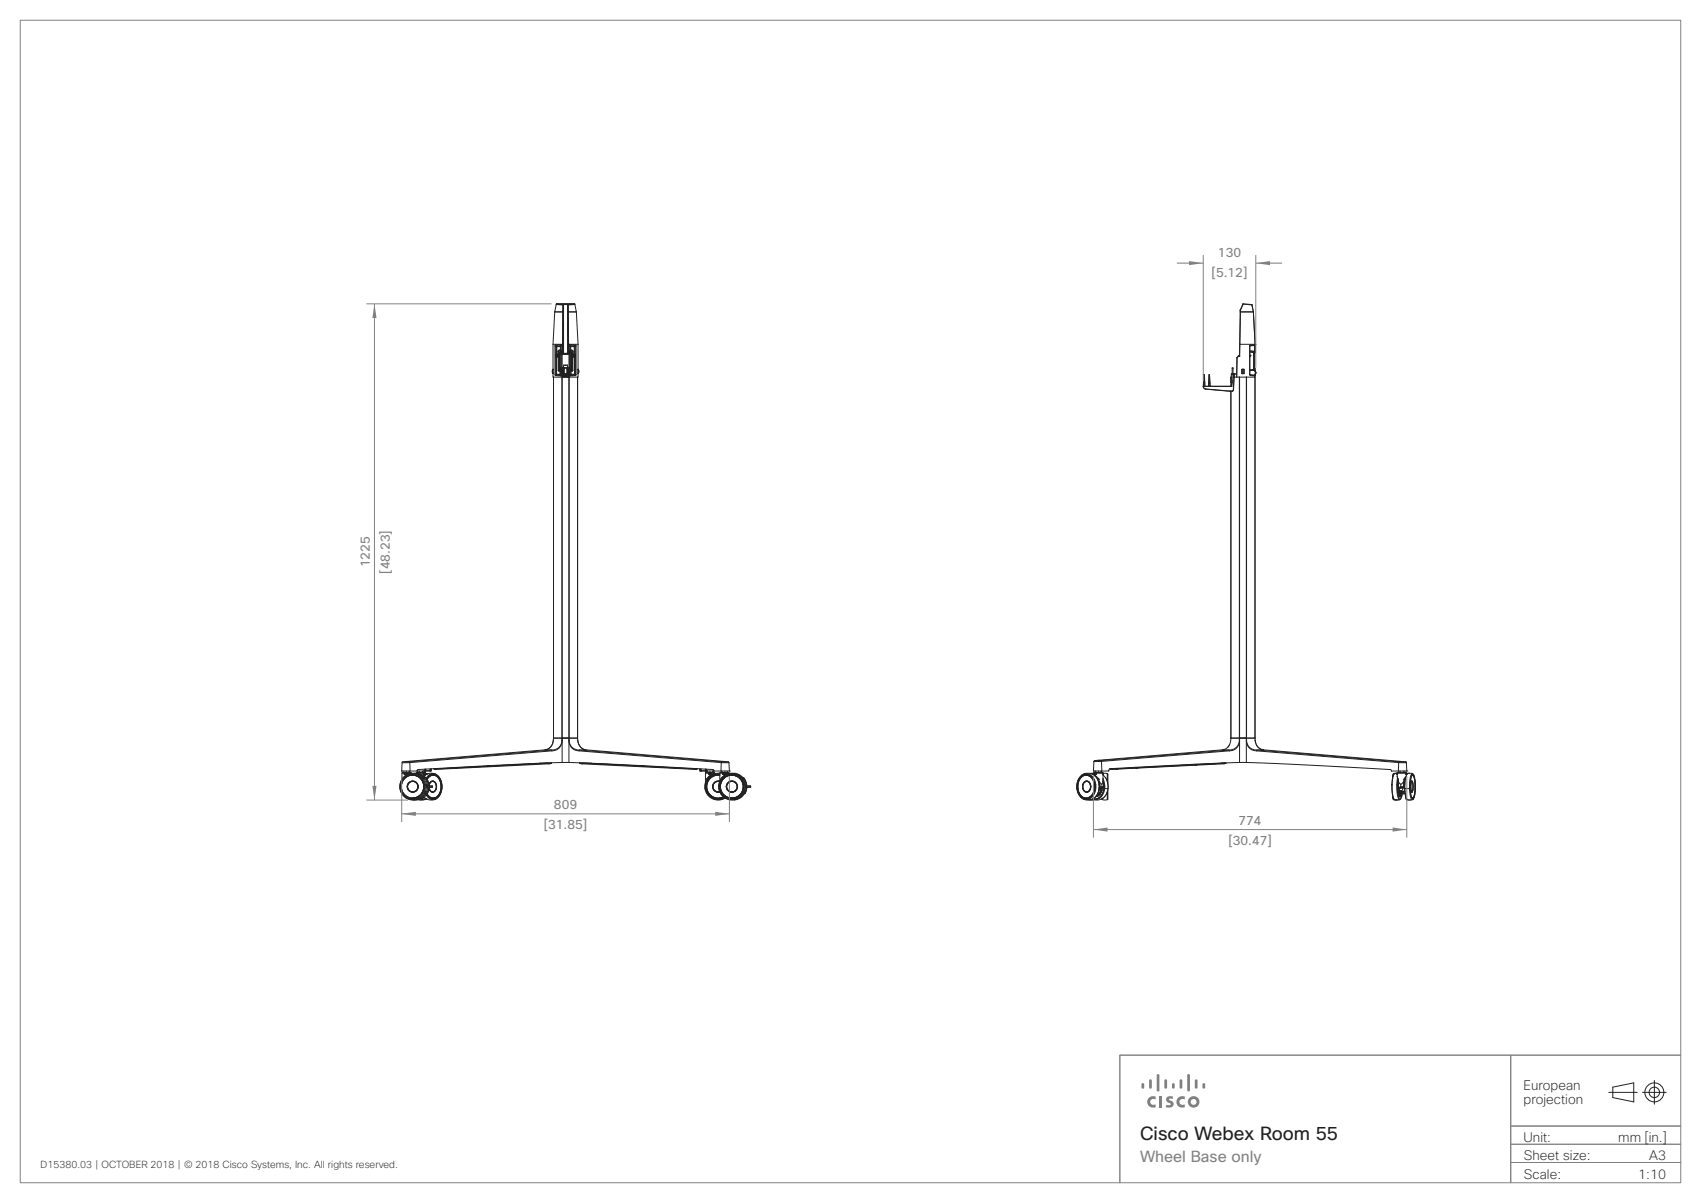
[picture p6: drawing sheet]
<svg xmlns="http://www.w3.org/2000/svg" width="420mm" height="297mm" viewBox="0 0 420 297" stroke-linecap="round" stroke-linejoin="round" font-family="sans-serif">
<defs><g id="words">
<text font-size="4.6" fill="#231f20" x="281.5" y="281.4">Cisco Webex Room 55</text>
<text font-size="3.9" fill="#808285" x="281.5" y="286.8">Wheel Base only</text>
<g font-size="3.3" fill="#231f20">
<text x="376.2" y="269.1">European</text>
<text x="376.2" y="272.5">projection</text>
<text x="376.2" y="281.8">Unit:</text>
<text x="399.6" y="281.8">mm [in.]</text>
<text x="376.3" y="286.3">Sheet size:</text>
<text x="407.2" y="286.3">A3</text>
<text x="376.3" y="291">Scale:</text>
<text x="404.5" y="291">1:10</text>
</g>
<g font-size="3.2" fill="#808080">
<text x="300.7" y="63.5">130</text>
<text x="299.2" y="68.4">[5.12]</text>
<text x="91.3" y="140.1" transform="rotate(-90 91.3 140.1)">1225</text>
<text x="96.2" y="141.6" transform="rotate(-90 96.2 141.6)">[48.23]</text>
<text x="136.8" y="199.8">809</text>
<text x="305.8" y="203.7">774</text>
<text x="134.3" y="204.7">[31.85]</text>
<text x="303.3" y="208.6">[30.47]</text>
</g>
<text font-size="2.5" fill="#231f20" x="10" y="288.3">D15380.03 | OCTOBER 2018 | © 2018 Cisco Systems, Inc. All rights reserved.</text>
</g></defs>
<path d="M373 278h42M373 260.6v31.4M415 260.5h-138.5v31.5M373 287h42M373 282.5h42" fill="none" stroke="#848484" stroke-width=".25"/>
<path d="M373 278h42M373 260.6v31.4M415 260.5h-138.5v31.5M373 287h42M373 282.5h42" fill="none" stroke="#808285" stroke-width=".25"/>
<g fill="none" stroke="#231f20" stroke-width=".25">
<path d="M397.2 269.7h7M398.2 268.4l5.2-1.1v4.7l-5.2-1zM405.5 269.7h5.9M408.5 266.8v5.8"/>
<circle cx="408.5" cy="269.7" r="1.29"/>
<circle cx="408.5" cy="269.7" r="2.35"/>
</g>
<g fill="#808285">
<path d="M286.3 270.7h.7v2.7h-.7z"/>
<path d="M290.7 271.2a1.67 1.67 0 0 1 1.8-.5v.8a.8 .8 0 0 0-1.1 0 .8 .8 0 0 0 0 1.1 .8 .8 0 0 0 1.1 0v.8a1.47 1.47 0 0 1-1.7-.4 1.47 1.47 0 0 1-.1-1.8z"/>
<path d="M283.5 271.2a1.66 1.66 0 0 1 1.8-.5v.8a.8 .8 0 0 0-1.1 0 .8 .8 0 0 0 0 1.1 .8 .8 0 0 0 1.1 0v.8a1.47 1.47 0 0 1-1.7-.4 1.47 1.47 0 0 1-.1-1.8z"/>
<path d="M288.2 270.9l.7-.3 .7 .1v.6l-.8-.1-.1 .4a.94 .94 0 0 1 1 .8 .94 .94 0 0 1-.7 1h-1.1v-.6h1l.2-.2-.2-.2a.97 .97 0 0 1-.7-1.5z"/>
<path d="M281.9 267.6l.3-.2 .3 .2v.8l-.1 .3-.5-.1z"/>
<path d="M283.9 266.5h.3l.2 .3v1.6l-.3 .4-.4-.4v-1.6z"/>
<path d="M285.7 265.3l.4-.1 .2 .3v3.6l-.4 .4-.3-.4z"/>
<path d="M287.5 266.6l.3-.2 .4 .4v1.6l-.4 .4-.3-.4z"/>
<path d="M289.4 267.6l.3-.2 .3 .2 .1 .8-.2 .3-.5-.1z"/>
<path d="M291.4 266.5h.4l.1 .3v1.6l-.3 .4-.3-.4v-1.6z"/>
<path d="M293.3 265.2h.4l.1 .3v3.6l-.3 .4-.4-.4v-3.6z"/>
<path d="M295.2 266.5h.3l.2 .3v1.6l-.3 .4-.4-.4v-1.6z"/>
<path d="M297.1 267.4h.3l.2 .3-.1 .9-.3 .2-.3-.4z"/>
<path d="M294 272a.72 .72 0 0 0 1.4 0 .72 .72 0 0 0-1.4 0zM293.3 272a1.45 1.45 0 0 1 2.9 0 1.45 1.45 0 0 1-2.9 0z"/>
</g>
<g fill="none" stroke="#808285" stroke-width=".25">
<path d="M5 5h410v287h-410zM90.5 75h45.7M92.5 75v122.5M290.6 65h6.5M297.1 63v31.1M310.1 63v27.8M310.1 65h6.5M90.5 197.5h10.2M99.2 191.6v11.3M180.1 191.6v11.3M270 191.6v15.2M347.4 191.6v15.2"/>
<path d="M99.2 200.9h80.9M270 204.8h77.4"/>
</g>
<g fill="none" stroke="#231f20" stroke-width=".25">
<path d="M137 77l-.5 8M137 77h1.9M137 77h.1M137.4 75.1l-.4 1.9M137.4 75.1l1.6 .2M137.5 75l-.1 .1M137.5 75l1.5 .2M137.5 75h.1M137.5 75h4.3M138.9 77h.2M138.9 77v8M138.9 77h.1"/>
<path d="M139 75.3l-.1 1.7M139 75.3h.1M139 75.2v.1M139 75.2l.1 .1M139 75.1h1.2M139 75.1v.1M139 75.1l.1 .1M139.1 77l-.1 8M139.1 75.3v1.7M139.1 75.2h1M139.1 75.2v12M139.1 75.2v.1"/>
<path d="M140.1 75.2l.1 .1M140.1 75.2v12M140.2 75.3v1.7M140.2 77l.1 8M140.2 75.1l-.1 .1M140.2 75.1l.1 .1M140.3 75.2l-.1 .1M140.3 75.2v.1M140.3 75.3l.1 1.7M140.3 75.3h-.1M140.4 77h-.2M140.4 77h1.9"/>
<path d="M140.4 77h.1M140.4 77v8M141.8 75l-1.5 .2M141.8 75h.1M141.8 75l.1 .1M141.9 75.1l.4 1.9M141.9 75.1l-1.6 .2M142.3 77h.1M142.3 77l.4 8M306.2 76.6l-.2 11.2M306.2 76.6h.1M306.2 76.5h.1"/>
<path d="M306.2 76.5v.1M306.3 77h3.2M306.3 77l-.1 8M306.3 77h.1M306.3 76.6v.4M306.3 76.5v.1M306.9 75.1h.1M306.9 75.1l-.7 1.4M307 75.1l2.1 .2M307 75.1l-.7 1.4M307 75l2.1 .3M307 75l-.1 .1"/>
<path d="M307 75v.1M309.1 75.3l.4 1.7 .4 8M309.1 75.3l.4 1.7M309.1 75.3h.1M309.5 77h.1M309.5 77h-3.2M309.5 77l.4 8M136.5 91.2l-.1 .5 .1 .5M136.5 91.2h.1M136.5 91.2l-.1 .5 .1 .6M136.5 85v6.2M136.5 85h2.4"/>
<path d="M136.6 91.2h.1M136.6 92.2l-.1 .1M136.6 92.2h.1M136.6 91.2v1M136.7 93.1v89.1M137 92.5l.2 .2M137 92.5h.2M137 85.4v7.1M137 85.4h.2M137.2 85.2l-.2 .2M137.2 92.7l1.2 .1M137.2 85.2l.1 .1"/>
<path d="M137.2 92.5l.1 .1M137.2 85.4l.2 .2M137.2 85.4v7.1M137.3 88.1v.1M137.3 87.6l-.1 .2h.2M137.3 87.6l.1 .1M137.3 92.6l-.1 .1M137.3 92.6l1.2 .1M137.3 85.3l.2 .2M137.3 85.3l-.1 .1M137.3 92.4l.1 .1M137.3 92.4h1.1"/>
<path d="M137.3 88.2v4.2M137.3 88.2h.6M137.3 92.4l-.1 .1M137.4 87.7v.1M137.4 88l-.1 .1M137.4 87.7h.5M137.4 88v.1M137.4 87.4l.1 .1M137.4 87.4h.5M137.4 85.6v1.8M137.4 85.6h1.1M137.4 87.4l-.1 .2"/>
<path d="M137.4 87.8h.6M137.4 87.9h-.2l.1 .2M137.4 87.8v.1M137.4 87.9v.1M137.4 92.5h.9M137.4 88.1l-.1 .1M137.4 92.5l-.1 .1M137.4 88.1v4.4M137.4 88.1h.4M137.5 87.5h.3M137.5 85.5l-.1 .1M137.5 85.5h.9"/>
<path d="M137.5 87.5l-.1 .2M137.5 85.5v2M137.8 87.5l.1 .2M137.8 86.8v.7M137.8 86.8h.1M137.8 91.4l.2 .2M137.8 88.1v3.3M137.8 88.1l.1 .1M137.8 91.4h.1M137.9 86.8l.2 .2M137.9 87.4l.1 .2M137.9 86.8v.6"/>
<path d="M137.9 87.4l-.1 .1M137.9 91.4l.1 .1M137.9 88.2v3.2M137.9 88l.1 .1M137.9 87.7l.1 .1M137.9 88h-.5M137.9 88l-.1 .1M138 91.5h.3M138 91.5v.1M138 91.6h.4M138 87.8h.1M138 87.8l-.1 .2"/>
<path d="M138 87.8l-.6 .1M138 87.6l.1 .2M138 88.1l-.1 .1M138 87.6l-.1 .1M138.1 87.8h.1M138.1 87.8l-.1 .3M138.1 86.5h.3M138.1 86.5l-.2 .3M138.1 86.4l-.3 .4M138.1 86.5l.3 .3M138.1 86.4v.1M138.1 86.4h.4"/>
<path d="M138.1 91.2l-.2 .2M138.1 91.2l.1 .1M138.1 87h.1M138.1 91.2h.1M138.1 87v4.2M138.2 91.2v.1M138.2 87v4.2M138.2 91.3l-.2 .2M138.3 91.5l.1 .1M138.3 91.5v1M138.3 92.5l.2 .2M138.3 90.9l.2 .2"/>
<path d="M138.3 87.3v3.6M138.3 90.9h.2M138.3 87.3h.2M138.3 86.9l-.1 .1M138.3 86.9h.3M138.4 85.5v1M138.4 86.5l.2 .3M138.4 85.5l.1 .1M138.4 92.4l.2 .2M138.4 91.6v.8M138.4 92.4l-.1 .1M138.4 86.8l-.3 .2"/>
<path d="M138.4 86.8l-.1 .1M138.4 86.8h.2M138.4 91.2l.3 .2M138.4 91.2h-.2M138.4 91.2l.1 .1M138.5 90.9v.1M138.5 87.3v3.6M138.5 87.3l.2 .2M138.5 86.4l-.1 .1M138.5 86.4l.2 .3M138.5 85.6v.8M138.5 91.3l-.2 .2"/>
<path d="M138.5 91.3l.1 .1M138.5 92.7l-.1 .1M138.5 91.3h-.3M138.5 87.1v.1M138.5 87.1l-.2 .2M138.5 91.1h.2M138.5 87.2l.3 .2M138.5 87.2v.1M138.5 91h.2M138.5 91v.1M138.6 92.5h.1M138.6 91.5v1"/>
<path d="M138.6 92.6l-.1 .1M138.6 92.6h.1M138.6 91.4v.1M138.6 92.5v.1M138.6 91.4l-.2 .2M138.6 91.4h.1M138.6 92.5l.1 .1M138.6 85.1l-1.4 .1M138.6 85.1v.1M138.6 85.1l.2 .2M138.6 85.2l-.2 .3M138.6 85.2l.1 .1"/>
<path d="M138.6 86.8v.1M138.6 85.2l-1.3 .1M138.7 92.6h.1M138.7 91.4v.1M138.7 91.5h-.1M138.7 91.5h.1M138.7 92.6l-.3 .2M138.7 92.5v.1M138.7 92.5h.1M138.7 91.5v1M138.7 90.8l-.2 .1M138.7 90.8v.1"/>
<path d="M138.7 87.5v3.3M138.7 87.5h1.9M138.7 90.8h.1M138.7 92.6h.2M138.7 91.1v.4M138.7 92.6v.5M138.7 91.1h.1M138.7 92.6l.1 .1M138.7 90.7h1.8v.2M138.7 90.9h1.8M138.7 91v.1M138.7 91l.1 .1"/>
<path d="M138.7 85.3h.1M138.7 86.7h.1M138.7 86.7l-.1 .1M138.7 85.3v1.4M138.7 85.3l-.2 .3M138.8 93.1v89.1M138.8 90.9h.1M138.8 87.4l-.1 .1M138.8 87.4v3.5M138.8 87.4h1.7M138.8 90.9l-.3 .1M138.8 93.1h1.7v89.1"/>
<path d="M138.8 86.7l-.2 .2M138.8 85.3v1.4M138.8 91.4l-.1 .1M138.8 91.4h.1M138.8 91.1v.3M138.8 92.7v89.5M138.8 92.7h.1M138.8 91.4h.2M138.9 91.4l-.2 .1M138.9 92.6l-.1 .1M138.9 92.6h.1M138.9 91.4h.1"/>
<path d="M138.9 91.4v1.2M138.9 87.1v.1M138.9 85h.1M138.9 87.1h-.4M138.9 85v2.1M138.9 87.1h.1M138.9 87.2l.1 .1M138.9 87.2h-.4M138.9 91l.1 .1M138.9 91h-.2M139 92.6h.1M139 91.4h.1"/>
<path d="M139 91.4v1.2M139 92.6h-.1M139 92.6l-.2 .1M139 91.1h-.2M139 91.1v2h-2.5v-.8M139 91.1h.1M139 87.1l-.1 .1M139 85v2.1M139 87.1l.1 .1M139 90.9h.3v1.4M139 87.3h1.2M139 90.9l-.1 .1"/>
<path d="M139 90.9l.1 .1M139.1 90.2v.5M139.1 90.2h1M139.1 87.2l-.1 .1M139.1 87.2h1M139.1 91v2.1M139.1 91l-.1 .1M139.3 91h-.2M139.3 92.4h.1M139.3 92.5h.1M139.3 92.6h.1M139.3 92.7h.1"/>
<path d="M139.3 92.8h.1M139.3 92.9h.1M139.3 93h.1M139.3 93.1h.1M139.3 92.3h.1M139.3 92.6v.1M139.3 92.9v.1M139.3 92.4v.1M139.3 92.5v.1M139.3 93v.1M139.3 92.7v.1M139.3 92.4h.6"/>
<path d="M139.3 93h.6M139.3 92.7h.6M139.3 92.5h.6M139.3 92.8h.6M139.3 92.3h.6M139.3 92.6h.6M139.3 92.9h.6M139.4 92.3l-.1 .1M139.4 92.8l-.1 .1M139.4 92.3h.5M139.4 92.8h.5M139.9 92.3v.1"/>
<path d="M139.9 92.8v.1M139.9 91h.2M139.9 92.6v.1M139.9 92.9v.1M139.9 92.5v.1M139.9 92.4v.1M139.9 92.8h.1M139.9 93v.1M139.9 92.7v.1M139.9 92.3h.1M139.9 92.4h.1M139.9 92.5h.1"/>
<path d="M139.9 92.6h.1M139.9 92.7h.1M139.9 92.9h.1M139.9 93h.1M139.9 93.1h.1M140.1 87.2l.1 .1M140.1 91v2.1M140.1 91l.1 .1M140.1 90.2h-1M140.1 90.2v.5M140.2 90.9l-.1 .1M140.2 90.9h-.3v1.4"/>
<path d="M140.2 90.9l.1 .1M140.2 91.1v2h2.5v-.8M140.2 91.1h.1M140.3 87.1l.1 .1M140.3 87.1h.1M140.3 85v2.1M140.3 87.1l-.2 .1M140.3 91.1h.2M140.3 92.6l.1 .1M140.3 92.6h.1M140.3 91.4h.1M140.3 91.4v1.2"/>
<path d="M140.3 91v.1M140.3 91l-.1 .1M140.3 91h.2M140.4 87.2l-.2 .1M140.4 87.2h.3M140.4 85h.1M140.4 85h-.1M140.4 85v2.1M140.4 85h2.3M140.4 87.1v.1M140.4 87.1h.4M140.4 91.4h.1"/>
<path d="M140.4 91.4v1.2M140.4 91.4h-.1M140.4 91.4l.2 .1M140.4 92.6h.1M140.4 92.6l.1 .1M140.5 91.4h-.1M140.5 91.4l.1 .1M140.5 91.1v.3M140.5 92.7v.4M140.5 91.1h.1M140.5 92.7h-.1M140.5 85.3h.1"/>
<path d="M140.5 86.7h.1M140.5 86.7l.2 .2M140.5 85.3v1.4M140.5 90.9l.2 .1M140.5 87.4v3.3M140.5 90.9h.1M140.5 87.4l.1 .1M140.5 85.3l.3 .3M140.5 86.7l.1 .1M140.5 91v.1M140.5 91l.1 .1M140.5 90.8h.1"/>
<path d="M140.6 92.6l-.1 .1M140.6 91.5h.1M140.6 91.1v.4M140.6 92.6l-.1 89.6M140.6 92.6h.1M140.6 92.6h-.2M140.6 90.8l-.1 .1M140.6 87.5v3.3M140.6 90.8l.2 .1M140.6 91.5v1M140.6 92.5v.1M140.6 92.5h.1"/>
<path d="M140.6 92.6l.2 .2M140.6 91.4v.1M140.6 91.4h.1M140.6 85.2l-.1 .1M140.6 85.2l.3 .3M140.6 86.8l.1 .1M140.6 85.2l1.4 .1M140.7 85.1l-.1 .1M140.7 85.1l-.2 .2M140.7 85.1l1.4 .1M140.7 92.5h-.1M140.7 92.6l.1 .1"/>
<path d="M140.7 91.5v1M140.7 92.5l-.1 .1M140.7 91.4v.1M140.7 92.5v.1M140.7 91.4l.2 .2M140.7 91l.1 .1M140.7 91h-.2M140.7 87.2l-.2 .2M140.7 87.2l.1 .1M140.8 91.1h-.2M140.8 87.1l-.1 .1M140.8 87.1l.2 .2"/>
<path d="M140.8 91.3h.3M140.8 92.7v.1M140.8 91.3l.2 .2M140.8 91.3l-.1 .1M140.8 86.4l-.3 .3M140.8 86.4l.1 .1M140.8 85.6v.8M140.8 86.4h.4M140.8 85.6h1.1M140.8 90.9l-.1 .1M140.8 87.3v3.6M140.8 90.9h.2"/>
<path d="M140.8 87.3h.2M140.8 87.3l-.2 .2M140.8 91.2h.3M140.8 91.2l-.2 .2M140.8 91.2v.1M140.9 86.8l.3 .2M140.9 86.8v.1M140.9 86.8h-.3M140.9 92.4l-.2 .2M140.9 92.4l.1 .1M140.9 92.4h1.1M140.9 91.6v.8"/>
<path d="M140.9 91.6h.4M140.9 85.5l-.1 .1M140.9 85.5v1M140.9 86.5l-.3 .3M140.9 85.5h.9M140.9 86.5h.3M140.9 86.9l.2 .1M140.9 86.9h-.2M141 90.9l-.2 .2M141 87.3v3.6M141 91.5l-.1 .1M141 91.5v1"/>
<path d="M141 92.5l-.2 .2M141 91.5h.3M141 92.5h.9M141.1 91.3l.2 .2M141.1 87h.1M141.1 87v4.2M141.1 91.2h.1M141.1 91.2v.1M141.2 91.2l-.1 .1M141.2 87v4.2M141.2 91.2l.2 .2M141.2 86.4v.1"/>
<path d="M141.2 86.5l.2 .3M141.2 86.4l.3 .4M141.2 86.5l-.3 .3M141.2 87.8v.3M141.2 87.6v.2M141.2 87.6l.1 .1M141.2 88.1l.2 .1M141.2 87.8l.1 .2M141.2 87.8h.1M141.2 87.8l.7 .1M141.3 91.5v.1M141.3 88h.6"/>
<path d="M141.3 87.7l-.1 .1M141.3 88l-.1 .1M141.3 88l.2 .1M141.4 88.2v3.2M141.4 91.4h.1M141.4 88.2h.6M141.4 91.4l-.1 .1M141.4 87.4l.1 .1M141.4 87.4h.5M141.4 86.8l-.2 .2M141.4 86.8v.6M141.4 86.8h.1"/>
<path d="M141.4 87.4l-.2 .2M141.5 88.1l-.1 .1M141.5 88.1h.4M141.5 88.1v3.3M141.5 91.4l-.2 .2M141.5 87.5l-.2 .2M141.5 86.8v.7M141.5 87.5h.3M141.8 85.5v2M141.8 87.5l.1 .2M141.8 85.5l.1 .1M141.9 88.1l.1 .1"/>
<path d="M141.9 92.5l.1 .1M141.9 88.1v4.4M141.9 87.9h.1v.2M141.9 87.9v.1M141.9 87.8v.1M141.9 87.8h-.7M141.9 87.4l-.1 .1M141.9 87.4l.1 .2M141.9 85.6v1.8M141.9 88l.1 .1M141.9 87.7v.1M141.9 87.7h-.6"/>
<path d="M141.9 88v.1M142 92.4l.1 .1M142 88.2v4.2M142 92.4l-.1 .1M142 92.6l-1.2 .1M142 85.3l-.2 .2M142 85.3l.1 .1M142 92.6l.1 .1M142 87.6v.2h-.1M142 88.1v.1M142 87.6l-.1 .1M142.1 92.5l-.1 .1"/>
<path d="M142.1 92.5h.1M142.1 85.4l-.2 .2M142.1 85.4h.1M142.1 85.4v7.1M142.1 85.2l-.1 .1M142.1 85.2l.1 .2M142.1 92.7l-1.3 .1M142.2 85.4v7.1M142.2 92.5l-.1 .2M142.6 93.1v89.1M142.7 91.2v1M142.7 92.2h.1"/>
<path d="M142.7 91.2l.2 .5-.2 .5M142.7 91.2h.1M142.7 92.2v.1M142.7 91.2l.2 .5-.2 .6M142.7 85v6.2M297.1 95.4h.1M297.1 95.4l.2 .5 .4 .2M297.1 95.4l.2 .4 .4 .2M297.1 94.5h.1M297.1 94.5v.9M297.1 95.4h1.7M297.2 94.5l-.1 .9"/>
<path d="M297.3 92.5l-.2 2M297.3 92.5h.1M297.3 92.5l-.1 2M297.3 92.5l.2 2M297.3 92.5l.1 2M297.4 94.5l.1 .9M297.4 94.5h.1M297.5 94.5v.9M297.5 95.4h.9M297.7 96.1l6 .5M297.7 96l6 .6M297.7 96v.1"/>
<path d="M298.4 95.4h.1M298.4 94.5h.1M298.4 94.5v.9M298.5 94.5l-.1 .9M298.6 92.5h.1M298.6 92.5l-.2 2M298.6 92.5l-.1 2M298.6 92.5l.2 2M298.6 92.5l.1 2M298.7 94.5v.8M298.7 94.5h.1M298.7 95.3l.1 .1"/>
<path d="M298.7 95.3h.1M298.8 94.5v.8M298.8 95.4h.1M298.8 95.3h.1M298.8 95.3v.1M298.8 95.3l.1 .1M298.9 95.4h5.3M298.9 95.4h.1M298.9 95.4h5.2M303.7 96.6h.1M303.7 96.6h.5M303.8 96.6h.4"/>
<path d="M303.9 96.6v85.6M304 93.1l-.1 1.4M304 92.4h.2M304 92.4l-.1 3M304.1 95.4h.1M304.2 92.4l-.2 3M304.2 92.4h.4M304.2 96.6h.1M304.2 91h.2M304.4 92.3v-1.5h-.2v1.6M304.5 93.1h5.4M304.5 93.1l-.3 2.3"/>
<path d="M304.5 96.3h.1M304.5 96.3l-.3 .3M304.5 92.3v.8M304.6 96.3l-.4 .3M304.6 92.4h.1M304.6 92.4l-.1 3.9M304.7 92.4h.1M304.7 92.4l-.1 3.9M304.7 92.3v.1M304.7 92.4h.6M305.3 92.3l-1.3 .1M305.4 88.3v4.8"/>
<path d="M305.4 88.3h.1M305.7 87.9l-.3 .4M305.7 87.9l.1 .1M305.8 88l-.3 .3M305.8 87.9v.1M305.8 87.9h-.1M305.9 87.9h-.1M305.9 87.9h.1M305.9 87.9h.2M306 93.1v89.2M306 87.8l-.1 .1M306 87.8l.1 .1"/>
<path d="M306.1 93.1v89.2M306.1 87.9l-.3 .1M306.2 85h3.7M306.2 85h-.1M306.2 85l-.1 2.9M306.6 91.2v1M306.6 92.2l.3 .1M306.9 91.2h-.3M306.9 91.2h.1M306.9 92.3h.1M306.9 91.2v1.1M306.9 91.2h.3"/>
<path d="M307.2 92.2l-.3 .1M307.2 91.2v1M307.7 93.1v89.1M307.8 93.1v89.1M308.6 92.5l.2 .2M308.6 92.5h.1M308.6 85.4h.1M308.6 85.4v7.1M308.6 87.6l.2 .2M308.6 87.7l.2 .1M308.6 87.8h.2M308.6 86.7l1.1 .1"/>
<path d="M308.6 86.6l1.2 .1M308.6 87h.9M308.6 92.5l1.1 .1M308.6 92.5l.2 .1M308.8 85.3l-.2 .1M308.8 92.6l.9 .1M308.8 92.6v.1M308.8 87.8h.1M308.8 87.8l-.2 .1M308.8 85.2l-.2 .2M308.8 85.2v.1M308.8 92.7l1 .1"/>
<path d="M308.8 87.8l-.2 .2M309.5 91.2l-.9 .1M309.5 91.2v.1M309.5 87h.1M309.5 91.2h.1M309.5 87v4.2M309.5 91.3l-.9 .1M309.6 87v4.2M309.6 91.2l-.1 .1M309.7 91.3v.1M309.7 91.3h-.2M309.7 92.7l.1 .1"/>
<path d="M309.7 90.9l.1 .2M309.7 90.9h.1M309.7 87.3h.1M309.7 87.3v3.6M309.7 86.9h.1M309.7 86.9l-.1 .1M309.7 86.9l-.1-.1-.1 .2M309.7 85.2l.1 .1M309.7 85.2l-.9 .1M309.7 86.8l.1 .1M309.7 92.6v.1M309.7 91.5a.7 .7 0 0 1 0 1"/>
<path d="M309.7 92.5h.1M309.7 92.6h.1M309.7 91.4h.1M309.7 91.4v.1M309.7 92.5v.1M309.7 91.4l-1.1 .1M309.7 92.5l.1 .1M309.8 91.2v.2M309.8 91.2l-.1 .1M309.8 91.2h-.2M309.8 91l.1 .1M309.8 87.1l-.1 .2"/>
<path d="M309.8 91.1h.1M309.8 86.7l-.1 .1M309.8 85.3v1.4M309.8 85.3l-1.2 .1M309.8 86.7v.2M309.8 85.1l-.1 .1M309.8 85.1l-1 .1M309.8 85.1v.2M309.8 91.5h-.1M309.8 91.5h.1M309.8 91.4v.1M309.8 92.6h.1"/>
<path d="M309.8 92.6v.2M309.8 92.5v.1M309.8 92.5h.1M309.8 91.4a.88 .88 0 0 1 .1 1.2M309.8 91.5l.2 .5-.2 .5M309.8 92.5l.1 .1M309.8 92.6l.1 89.6M309.9 92.6h.1M309.9 91.5h.1M309.9 91.1l-.1 .4M309.9 92.6h-.1M309.9 91.5h-.1"/>
<path d="M309.9 87.1h.1M309.9 85h.1M309.9 85v2.1M309.9 87.1h-.1M309.9 87.1l-.2 .1M310.1 92.1h.1M98.8 194.7a3.2 3.2 0 0 0 3.6 2.7M98.8 194.7h.1M99.2 190.4h.1M99.2 190.9h2.3M99.2 190.9v1.5M99.3 188.3l-.1 2.1"/>
<path d="M99.5 188.1l-.2 .2M99.5 188.1h-.1M99.5 190.7l-.1 .1M99.7 190.4v.3M99.8 190.9v.2h.7M99.8 190.9h.7M99.8 190.9h.7v.2h-.7M99.8 191.1h.1M99.8 190.9h.1M99.8 191.1l.4 .1M99.9 191h.5h-.4M99.9 191h.1"/>
<path d="M100 191v.1M100.1 188l-.7 .1M100.1 188l1 .1M100.2 191.2h.1M100.2 191l-.1 .1M100.2 191h-.1M100.2 191l.1 .1M100.3 191v.1M100.4 190.4v.3M100.4 191h.1M100.5 194.2a1.37 1.37 0 0 1 1.4-1.4 1.37 1.37 0 0 1 1.4 1.4M100.5 194.2a1.37 1.37 0 0 0 1.4 1.4 1.37 1.37 0 0 0 1.4-1.4"/>
<path d="M100.5 194.2h.1M100.5 190.9h.1M100.5 191.1h.1M100.5 190.9v.2M100.5 190.9h-.7M100.5 191.1l-.3 .1M100.6 194.2a1.34 1.34 0 0 0 1.3 1.4 1.34 1.34 0 0 0 1.3-1.4M101 190.4v.3M101.1 188.1l.1 .2M101.1 188.1h-1.7M101.1 188.1h.1M101.1 191h.1"/>
<path d="M101.1 191l-1.3 .8M101.2 188.3h-1.9M101.2 188.3l.1 2.1M101.2 188.3h.1M101.3 190.7l.1 .1M101.4 191.2a3.1 3.1 0 0 1 3.4 2.6 3.1 3.1 0 0 1-2.5 3.4M101.4 191.2a3.1 3.1 0 0 0-2.5 3.4 3.1 3.1 0 0 0 3.4 2.6M101.4 191v.2M101.4 191a3.2 3.2 0 0 0-2.6 3.7M101.4 191a3.2 3.2 0 0 1 3.6 2.7M101.4 191.4a2.86 2.86 0 0 1 3.2 2.4 2.86 2.86 0 0 1-2.3 3.2M101.4 191.4a2.86 2.86 0 0 0-2.3 3.2 2.86 2.86 0 0 0 3.2 2.4"/>
<path d="M101.4 191.4a2.87 2.87 0 0 0-2.3 3 2.87 2.87 0 0 0 2.8 2.7M101.4 191.4h.1M101.5 190.9h.1M101.9 197h.1M101.9 191.4h.1M101.9 191.3a2.87 2.87 0 0 1 2.7 2.7 2.87 2.87 0 0 1-2.3 3M101.9 191.3l.7 .1 .9 .5M101.9 191.3l-.5 .1M101.9 191.4a2.83 2.83 0 0 1 2.7 2.8 2.83 2.83 0 0 1-2.7 2.8M101.9 192.9a1.3 1.3 0 0 0-1.3 1.3 1.3 1.3 0 0 0 1.3 1.3M101.9 192.9a1.3 1.3 0 0 1 1.3 1.3 1.3 1.3 0 0 1-1.3 1.3M101.9 195.5h.1"/>
<path d="M101.9 192.9a1.31 1.31 0 0 1 1.3 1.3 1.31 1.31 0 0 1-1.3 1.3M101.9 192.9h.1M102 197.5h.1M102.2 191.4h.1M102.3 197l-.4 .1M102.3 197h.1M102.3 197.2l.1 .2M102.3 190.9h.9M102.4 191.4h.1M102.5 191.4h.1M102.8 191h.2M102.8 190.9h2.3"/>
<path d="M102.8 190.9h.1M103 191l.8 .3 1 .7M103.1 190.1v.3M103.1 191.1l.7 .2 1 .7M103.1 190.7l-.1 .1M103.2 191.1l1 .5 .5 .5M103.2 190.4v.3M103.2 190.9l-.2 .1M103.2 190.9a3.2 3.2 0 0 1 1.9 1.1M103.2 191.7h.1M103.2 194.2h.1M103.4 196.6l-1.1 .4"/>
<path d="M103.5 197.4l.1 .1M103.6 190.4v.3M103.9 197.3l.3 .1M104.2 197.2h1zM104.2 197.4l-.6 .1M104.3 190.4v.3M104.4 191.9l.2 .2M104.5 190.9h.5M104.5 191.1l.3 .1M104.5 191.1h.1M104.5 190.9v.2M104.5 190.9h.1"/>
<path d="M104.6 191l.4 .1M104.7 196.7l-.6 .2M104.7 191v.1M104.7 190.3h.3M104.7 190.3v.4M104.7 190.3h.1M104.7 196.8a2.5 2.5 0 0 0 2.9 .5M104.8 191v.1M104.8 191h-.1M104.8 191.2h.1M104.8 192l-.2 .2 .2-.1M104.8 192v.1"/>
<path d="M104.8 190.7l.1 .1M104.8 192.1l.6 1.1 .2 .8M104.8 191h.1M104.9 191v.1M104.9 189.9l-.2 .4M104.9 195.7l.3 .1M104.9 195.7l.2 .2M105 190.3h.1M105 190.3l.1-.4-.1 .4M105 190.3h-.3M105 192h-.2M105 192l.4 .7 .4 1.3"/>
<path d="M105 192h.1M105 191h-.4M105 191h.1M105 193.7a3.2 3.2 0 0 1-2.6 3.7M105 191.1l-.2 .1M105 190.9h.1M105 190.9h-.5v.2h.5M105 190.9v.2h-.5M105.1 191.1l-.2 .3M105.1 195.9l-.7 .7-.7 .5M105.1 196.2l.1 .1M105.1 191l-.4 .6 .2-.3"/>
<path d="M105.1 191.1h.1M105.1 190.9v.1M105.1 190.3l.1 .1M105.1 190.3h1M105.1 190.3h-.1M105.1 189.9v.4M105.1 195.2l-.2 .5M105.1 195.9l.2 .1M105.1 192l.6 .8 .2 1.2a1.14 1.14 0 0 1 .9-1.1M105.2 195.8l-.1 .1M105.2 197.3l-1 .1M105.2 193.4v.3"/>
<path d="M105.2 197.3l-.8 .2h-.8M105.2 195.9l-1 1.1-1.3 .4M105.2 196.3a1.9 1.9 0 0 0 2 1.1M105.2 193.7h-.2M105.2 193.7a3.3 3.3 0 0 0-3.5-2.8 3.3 3.3 0 0 0-3 3.5M105.2 193.7l.1 .5M105.3 193.7v.7M105.3 191h-.2h.6M105.3 194.2l-.1 .5a3.3 3.3 0 0 1-3.2 2.8 3.3 3.3 0 0 1-3.2-2.8M105.3 194.2h.1M105.3 197.2l-.1 .1M105.4 196.1a1.88 1.88 0 0 0 1.9 1.1 1.8 1.8 0 0 1-1.9-1.1z"/>
<path d="M105.4 191.1h-.3M105.4 194l1.4 .1M105.4 194v.4M105.4 194l.1 .1M105.4 191.1a2.62 2.62 0 0 1 2.2 0M105.4 191.1l-.7 .5 .6-.4M105.5 196a1.73 1.73 0 0 0 1.8 1M105.5 192.4a1.69 1.69 0 0 1 1.8-1 1.69 1.69 0 0 1 1.4 1.6 2.93 2.93 0 0 1-1.7 4 1.81 1.81 0 0 1-1.5-1.1M105.5 195.9l-.2 .1M105.5 195.9a3.3 3.3 0 0 1-3.1 1.6M105.5 194.3l-.1 .1M105.5 194.1v.2"/>
<path d="M105.5 194.3h1.3M105.5 194.1h1.3M105.6 191.1h-.2M105.6 194.4l-.4 1.4M105.6 192.7l.4 1.3a1.11 1.11 0 0 1 .8-1.1M105.7 191l-.6 .2M105.8 194.4l-.5 1.6M105.9 196.5l1.1 .5M105.9 193.7a.94 .94 0 0 1 1.1-.9 .94 .94 0 0 1 .8 1.2v.2M105.9 194.7l.1 .1M105.9 194.6l.1 .2M106 194.8a.81 .81 0 0 0 1.2 .6"/>
<path d="M106 193.6l-.1 .2M106 193.6a.91 .91 0 0 1 1.1-.7 .91 .91 0 0 1 .7 1.1v.2M106.1 190.3h.1M106.2 190l-.1 .3M106.2 190h.1M106.2 191.3h.1M106.2 189.8v.2M106.2 190.3h.3M106.3 190l-.1 .3M106.3 189.8v.2M106.5 190.3l-7.3 .1M106.5 190v.3"/>
<path d="M106.5 190h-.2M106.6 189.8l-.1 .2M106.6 191l.9 .1M106.6 191l.1 .2M106.6 191l-.7 .3-.6 .8M106.7 191.2a2.49 2.49 0 0 1 2.4 2.9 2.95 2.95 0 0 1-1.8 3.1M106.7 191.2l-.8 .4-.5 .7a1.79 1.79 0 0 1 1.8-1.1 1.79 1.79 0 0 1 1.6 1.5 3.4 3.4 0 0 1-1.5 4.5M106.7 191.4l-.6 .3-.6 .7M106.7 191.4a2.44 2.44 0 0 1 2.2 3 2.66 2.66 0 0 1-1.6 2.6M106.7 197l.3 .1M106.8 194.3l-1.4 .1M106.8 194.1v.2"/>
<path d="M106.8 192.9h.1M106.8 195.5a1.08 1.08 0 0 1-.9-1.1l-.4 1.5M106.8 192.9l.4 .1M106.8 195.5a1.06 1.06 0 0 1-.8-1.1l-.4 1.4M106.8 195.5h.1M107 191.4h.1M107 191.4l-1.1 .5M107 197h.1M107 191.3l-.3 .1M107 191.3a2.97 2.97 0 0 1 1.7 4.3 2.12 2.12 0 0 1-1.4 1.4M107 191.3a2.97 2.97 0 0 1 1.7 4.3 2.13 2.13 0 0 1-1.4 1.4M107 191.1a3.1 3.1 0 0 1 2 4.1 2.51 2.51 0 0 1-1.7 2"/>
<path d="M107.1 189.8l.1 .1M107.2 189.9h.1M107.2 195.4l-.4 .1M107.2 193a.8 .8 0 0 0-1.2 .6M107.2 193l.1 .1a1.63 1.63 0 0 1-.1 2.3M107.2 193a1.47 1.47 0 0 1-.4 2.5M107.3 197h.1M107.3 197l-.3 .1M107.3 197.2l-.3 .1M107.3 197.2l-.1 .2M107.3 189.8l.2 .1M107.3 189.8h.6"/>
<path d="M107.4 189.8l-.2 .1M107.5 189.9h.1M107.5 189.9h-.3M107.5 189.9h.2M107.5 197.3l-.3 .1M107.5 191.1l.3 .1M107.6 191.1l.2 .2M107.6 189.9h.1M107.7 189.9h.1M107.7 197.2l-.2 .1M107.8 194.2h.1M107.8 194.2a.99 .99 0 0 1-.4 1.1 .99 .99 0 0 1-1.1 .1l-.3-.6"/>
<path d="M107.8 191.3l.6 .5 .4 .7a3.9 3.9 0 0 1-1.1 4.7M107.8 194.2a1.01 1.01 0 0 1-.3 1.1 1.01 1.01 0 0 1-1.2 .1l-.3-.6M107.9 189.8l-.2 .1M107.9 189.8h-.6M107.9 189.7v.1M107.9 189.8h.1M112.2 189.5h.1M112.2 189.5h.6M112.2 189.5l.2 .1M112.3 189.6l-4.5 .2M112.3 189.6h.1M112.4 189.6l-4.7 .2"/>
<path d="M112.4 189.6h.1M112.5 189.6h.1M112.6 189.6h.1M112.6 189.6h-.1M112.8 189.5h.1M112.8 189.5l-.2 .1M120.4 189.1h.1M120.4 189.1h.5M120.4 189.1l.1 .1M120.5 189.1l-7.8 .5M120.5 189.2h.1M120.5 189.2h.2"/>
<path d="M120.6 189.2h.1M120.6 189.2l-8 .4M120.7 189.2h.1M120.8 189.2h-.1M120.9 189.1l-.2 .1M120.9 189v.1M120.9 189.1h.1M126.6 188.8l-5.8 .3M126.6 188.8h.1M126.6 188.8h.2M126.7 188.8l-5.9 .4M126.7 188.8h.1"/>
<path d="M126.8 188.8h.1M127 188.8h-.2M127 188.7v.1M127 188.7l-.6 .1h.2M133.1 188.4l.1 .1M133.2 188.5l-6.3 .3M133.2 188.5h.1M133.2 188.5h.2M133.3 188.5h.1M133.4 188.5h.1M133.5 188.5h-.1M133.6 188.4l-.2 .1"/>
<path d="M134.6 185.1l-34.5 2.9M134.6 185.1h.1M134.6 185.1l1.6 .1M134.7 185.1h-.1M135.1 188.4l-1.6 .1M135.1 188.4h.1M135.1 188.4l.5 .2 .5-.2M135.1 188.4l-8.4 .4M135.2 188.4h1M135.7 188.6l-28.5 1.3M136 188.3l-.7 .1M136.2 188.4h-.1"/>
<path d="M136.2 185.2l-35.1 2.9M136.2 185.2l.1 .2M136.2 188.3v.1M136.3 185.4l-35.1 2.9M136.6 182.7a2.44 2.44 0 0 1-2 2.4M136.6 182.7a2.48 2.48 0 0 1-1.9 2.4M136.7 182.3l-.1 .4M136.7 182.3h2.1M136.7 182.2h2.1M136.7 182.2v.1M138.8 182.7l-.1 .5a2.43 2.43 0 0 1-2.5 2M138.8 182.7h.1"/>
<path d="M138.8 182.3v.4M138.8 182.3h.1M138.8 182.2h1.7M138.8 188.2h1.7M138.8 182.7v.4a2.43 2.43 0 0 1-2.5 2.3M138.8 188.2l-35.6 1.8-.3 .4M138.8 182.7v5.5M138.8 182.3h1.7M140.5 182.3v.4M140.5 188.2l35.5 1.8 .3 .4M140.5 182.7v5.5M140.5 182.7v.4a2.43 2.43 0 0 0 2.5 2.3"/>
<path d="M140.5 182.2h2.1M140.5 182.3h.1M140.5 182.3h2.1M140.5 182.7h.1M140.5 182.7l.1 .6a2.43 2.43 0 0 0 2.5 1.9M142.6 182.3h.1M142.6 182.3v.4M142.6 182.7a2.48 2.48 0 0 0 2 2.4M142.6 182.7a2.44 2.44 0 0 0 2 2.4M143 185.4l35.1 2.9M143.1 188.3v.1M143.1 185.2l35.1 2.9"/>
<path d="M143.1 185.2l-.1 .2M143.1 188.4h.1M143.3 188.3l.7 .1-.4 .1-.4-.2M143.6 188.6l28.5 1.3M144.2 188.4l1.6 .1M144.2 188.4l8.2 .4M144.2 188.4l-.5 .2-.6-.2M144.6 185.1h.1M144.7 185.1h.1M144.7 185.1l-1.6 .1M144.7 185.1l34.5 2.9M145.7 188.4l.1 .1"/>
<path d="M145.8 188.5h.1M145.8 188.5h.2M145.9 188.5h.1M146 188.5h.1M146.1 188.5l6.3 .3M146.1 188.5h-.1M146.2 188.4l-.2 .1M152.3 188.7v.1M152.3 188.7h.5M152.3 188.8h.2M152.4 188.8h.1M152.5 188.8h.1"/>
<path d="M152.5 188.8h.2M152.6 188.8h.1M152.6 188.8l5.9 .4M152.7 188.8l5.7 .3M152.7 188.8h-.1M152.8 188.8h-.1M152.8 188.7v.1M158.4 189.1l.1 .1M158.4 189v.1M158.4 189.1h.5M158.5 189.2h.1M158.5 189.2h.2"/>
<path d="M158.6 189.2h.1M158.6 189.2l8 .4M158.7 189.2h.1M158.8 189.2h-.1M158.8 189.1l7.8 .5M158.9 189.1l-.1 .1M158.9 189.1h.1M166.5 189.5h.6M166.5 189.5h.1M166.5 189.5l.2 .1M166.7 189.6h.1M166.8 189.6h.1"/>
<path d="M166.9 189.6h.1M166.9 189.6h-.1M166.9 189.6l4.6 .2M167 189.6l4.5 .2M167.1 189.5l-.2 .1M167.1 189.5h.1M171.4 189.8h.1M171.4 189.7v.1M171.4 189.8h.5M171.4 189.8l.1 .1M171.5 189.9h.3M171.5 189.9h.1"/>
<path d="M171.6 189.9h.1M171.7 189.9h.1M171.8 189.9h.1M171.9 189.8l-.1 .1M172.1 189.9h.1M172.1 189.9h-.3M172.1 189.8v.1M172.7 189.8l.1 .2M172.8 190h.2M172.8 190v.3M172.8 190.3l7.3 .1M172.8 190.3h.2"/>
<path d="M172.9 189.8l.1 .2M173 190v.3M173.1 189.8v.2M173.1 190h-.1M173.1 190v.3M173.1 190.3h1.1M173.1 190.3h-.1M174.1 194.7a3.3 3.3 0 0 0 4.9 2.3M174.1 189.9l.2 .4zM174.2 194.7a3.2 3.2 0 0 0 3.6 2.7M174.2 194.7h-.1M174.2 190.3h.1"/>
<path d="M174.2 189.9v.4M174.2 190.3l-.1 .1M174.2 190.9h2.3M174.2 190.9v2.3M174.3 190.3h.1M174.3 190.3l.1 .1M174.3 190.3h.2M174.4 189.9l.1 .4M174.4 192.4v.2M174.5 190.7l-.1 .1M174.5 190.3h.1M174.5 190.3l.1 .1"/>
<path d="M174.7 190.4v.3M175 190.9h.7v.2h-.7zM175 190.9h.7v.2M175 191.1h.7M175.1 191l.5 .1-.5-.1M175.1 191h.1M175.2 191v.1M175.2 191l.2 .1M175.3 190.4v.3M175.4 191l-.1 .1M175.4 191l.1 .1M175.5 191v.1"/>
<path d="M175.6 191h.1M175.7 191.1l-.1 .1M175.9 194.2h.1M175.9 194.2a1.4 1.4 0 0 0 1.8 1.4M176 194.2a1.37 1.37 0 0 0 1.7 1.3M176 190.4v.3M176.2 190.7l.1 .1M176.2 190.1v.3M176.2 191l-.9 .6-.9 .8M176.2 191l-1 .5-.8 .9M176.2 191v.1M176.5 190.9v.1"/>
<path d="M176.9 191v.2M176.9 191a3.2 3.2 0 0 0-2.7 3.7M176.9 191.2a3.1 3.1 0 0 0-2.6 3.5 3.1 3.1 0 0 0 3.5 2.5M176.9 191.4a2.86 2.86 0 0 0-2.4 3.2 2.86 2.86 0 0 0 3.3 2.4M176.9 191.4h.1M177.3 192.9a1.3 1.3 0 0 0-1.3 1.3 1.3 1.3 0 0 0 1.3 1.3M177.3 195.5h.1M177.3 192.9h.1M177.3 192.9l.4 .1M177.5 194.7a3.2 3.2 0 0 0 3.7 2.7M177.5 194.7h.1M177.7 195.5h-.4"/>
<path d="M177.7 192.9a1.33 1.33 0 0 0-1.7 1.3 1.33 1.33 0 0 0 1.7 1.3M177.7 190.9h2.3M177.7 190.9a3.3 3.3 0 0 0-3.6 3.8M177.7 191.2h-.8M177.7 191.4h-.8M177.7 191.2a3.1 3.1 0 0 0-3.4 3 3.1 3.1 0 0 0 3.5 3M177.7 191.4a2.83 2.83 0 0 0-3.2 3.3 2.83 2.83 0 0 0 4.1 2M177.7 191h-.8M177.7 192.9a1.4 1.4 0 0 0-1.8 1.3M177.7 192.9a1.37 1.37 0 0 0-1.7 1.3M177.7 190.9v2M177.8 197h.1"/>
<path d="M177.8 197.2l1-.3zM177.8 197.2v.2M177.9 192.4h.1M177.9 192.4v.1M178 190.7l-.1 .1M178.1 188.3h.1M178.1 188.3l-.1 2.1M178.1 188.3h1.9M178.2 190.4v.3M178.2 188.1h.1M178.2 188.1l-.1 .2M178.2 188.1h1.6"/>
<path d="M178.3 190.4v.3M178.4 190.9h.8M178.4 190.9v.2h.8M178.5 190.9h.7v.2h-.7M178.5 190.9h.1M178.5 191.1h.1M178.5 191.1l.3 .1M178.5 191h.1M178.6 191l.5 .1-.6-.1M178.6 196.8l-.8 .2M178.6 191v.1M178.7 191l.1 .1"/>
<path d="M178.8 191.2h.1M178.8 191l-.1 .1M178.9 191v.1M179 197l-1.2 .4M179 190.4v.3M179 191v.1M179 191h.1M179.2 188l-1 .1M179.2 188l.6 .1M179.2 190.9h.1M179.2 191.1h.1M179.2 190.9v.2"/>
<path d="M179.2 191.1l-.4 .1M179.2 190.9h-.7M179.3 194.2a1.4 1.4 0 0 0 1.4 1.4 1.4 1.4 0 0 0 1.4-1.4M179.3 194.2h.1M179.3 194.2a1.4 1.4 0 0 1 1.4-1.4 1.4 1.4 0 0 1 1.4 1.4M179.3 194.2a1.37 1.37 0 0 0 1.4 1.4 1.37 1.37 0 0 0 1.4-1.4M179.6 190.4v.3M179.7 191l-1 .5-.8 .9M179.7 191l-1 .6M179.7 191v.1M179.7 190.7l.2 .1M179.8 188.1h.1"/>
<path d="M179.8 188.1l.2 .2M180 188.3l.1 2.1M180 190.9v.1M180.1 190.4h.1M180.1 191.1h1.5M180.2 191a3.2 3.2 0 0 1 3.7 2.7M180.2 191v.2M180.2 191a3.2 3.2 0 0 0-2.7 3.7M180.2 191.2a3.1 3.1 0 0 1 3.5 2.5 3.1 3.1 0 0 1-2.5 3.5M180.2 191.2a3.1 3.1 0 0 0-2.5 3.5 3.1 3.1 0 0 0 3.5 2.5M180.3 191.4a2.86 2.86 0 0 1 3.2 2.4 2.86 2.86 0 0 1-2.4 3.2M180.3 191.4a2.86 2.86 0 0 0-2.4 3.2 2.86 2.86 0 0 0 3.2 2.4"/>
<path d="M180.3 191.4h.1M180.3 191.4a2.86 2.86 0 0 0-2.4 3 2.86 2.86 0 0 0 2.8 2.7M180.7 191.4h.1M180.7 197h.1M180.7 191.3l-.4 .1M180.7 191.3a2.86 2.86 0 0 1 2.8 2.7 2.86 2.86 0 0 1-2.4 3M180.7 191.4a2.83 2.83 0 0 1 2.8 2.8 2.83 2.83 0 0 1-2.8 2.8M180.7 191.3l.1 .1M180.7 192.9a1.3 1.3 0 0 0-1.3 1.3 1.3 1.3 0 0 0 1.3 1.3M180.7 192.9a1.3 1.3 0 0 1 1.3 1.3 1.3 1.3 0 0 1-1.3 1.3M180.7 195.5h.1M180.7 192.9h.1"/>
<path d="M180.7 192.9a1.31 1.31 0 0 0-1.3 1.3 1.31 1.31 0 0 0 1.3 1.3M180.9 191.4h.1M181 191.4h.1M181.1 197l-.4 .1M181.1 197h.1M181.2 197.2v.2M181.3 190.9h.2M181.5 190.9v.1M181.5 190.9a3.3 3.3 0 0 1 2 1.1M182.1 194.2h.1M182.5 191.4l.9 .7 .1-.1M182.7 192.2h.1"/>
<path d="M183.5 192v.1M183.5 192.1l.6 1.1 .2 .8M183.5 192.1l-.1 .1M183.5 194h.1M183.5 192l.6 .8 .3 1.2-.4-1.3zM183.5 192h.1M183.6 194.2h.1M183.6 195.8l.2 .1M183.7 195.7l.2 .1M183.7 195.9l-1.1 1.1M183.8 195.9a3.3 3.3 0 0 1-2.5 1.6M183.8 195.9l.1 .1"/>
<path d="M183.9 195.8l-.1 .1M183.9 193.7a3.2 3.2 0 0 1-2.7 3.7M184 193.7h-.1M184 193.7v1a3.3 3.3 0 0 1-3.3 2.8 3.3 3.3 0 0 1-3.2-2.8M184 193.7l-.1-.4a3.3 3.3 0 0 0-3.9-2.3 3.3 3.3 0 0 0-2.5 3.7M184.2 194l1.1 .1M184.2 194v.4M184.2 194l.1 .1M184.3 194.4l-.4 1.4M184.3 194.3l-.1 .1M184.3 194.1v.2M184.3 194.3h1"/>
<path d="M184.3 194.1h1M184.4 194.4l-.1 .7-.4 .9zM185.3 194.1v.2M185.3 194.3l-1.1 .1M265.9 194.7l.3 1.2 .7 .9M265.9 194.7h.1M266.1 194.6h.1M266.1 194.6a2.45 2.45 0 0 0 2.1 2.5M266.8 191.7a2.01 2.01 0 0 1 2.2-.4 2.01 2.01 0 0 1 1.3 1.8 3.1 3.1 0 0 1-2.2 4.2 3.1 3.1 0 0 1-1.9-4.6zM266.9 196.8a2.62 2.62 0 0 0 2.3 .7M266.9 192a1.88 1.88 0 0 1 2-.5 1.88 1.88 0 0 1 1.2 1.8 2.7 2.7 0 0 1-2.1 3.7 3.2 3.2 0 0 1-1.1-5zM266.9 196.9l.9 .5h.8"/>
<path d="M267 191.8a1.89 1.89 0 0 1 2-.3 1.89 1.89 0 0 1 1.1 1.7 2.8 2.8 0 0 1-2.1 3.9 3.2 3.2 0 0 1-1.2-5.1zM267.1 191.4a3.6 3.6 0 0 0-1.2 3.3M267.3 194.2a1.02 1.02 0 0 1 .5-1.2 1.02 1.02 0 0 1 1.3 .3l.2 .9M267.3 194.2h.1M267.3 194.2a1.02 1.02 0 0 0 .5 1.3 1.02 1.02 0 0 0 1.3-.4l.2-.9M267.3 194.2a1 1 0 0 0 .5 1.2 1 1 0 0 0 1.3-.4l.2-.8M267.3 194.2a1 1 0 0 1 .5-1.2 1 1 0 0 1 1.3 .4l.2 .8M267.4 193.5h.1M267.5 191.2l-.4 .2M267.9 193.1a1.55 1.55 0 0 0 0 2.3M267.9 195.4l.4 .1M267.9 195.4h.1"/>
<path d="M267.9 191a2.55 2.55 0 0 1 2.7 2.7M267.9 191l-.4 .2M267.9 193h.1M268.1 191h-.2M268.1 191a2.62 2.62 0 0 1 2.3 .6M268.1 191l-.6 .2M268.2 191.4h.1M268.2 197h.1M268.2 191.3a2.68 2.68 0 0 0-2.1 3.3M268.2 191.3l.3 .1M268.2 191.4l.7 .2 .6 .5M268.3 192.9a1.36 1.36 0 0 1 1 1.3 1.36 1.36 0 0 1-1 1.3"/>
<path d="M268.3 195.5h.1M268.3 192.9h.1M268.4 192.9a1.36 1.36 0 0 1 .9 1.4 1.36 1.36 0 0 1-1.1 1.2l-.3-.1M268.4 192.9l-.5 .1M268.5 197l-.3 .1M268.6 197.4l.6 .1M269.1 196.7v.1M269.2 190.9l.9 .1M269.3 194.2h.1M269.4 191h.7l1.3 1.4M269.5 191l.6 .2M269.5 196.4l-.6 .4-.7 .2"/>
<path d="M269.8 191.1l.3 .2 .1-.5h2.1v1.6M269.8 197.2l-.6 .3M269.9 191.2l.5 .3M270 190.4h.1M270 190.9h.1M270 191h.1M270 191h-.2M270 197.2l.1 .2M270.1 190.9h2.2M270.1 191.1l1.3 1.3M270.1 188h.1M270.1 188l-.1 2.4"/>
<path d="M270.1 197.4h-.9M270.2 191.1h.5M270.2 190.9v.2M270.2 190.9h.1M270.2 190.9h.5M270.2 197.4l-1 .1M270.2 197.4h.1M270.2 191.1l.2 .1M270.2 191h.4l-.4 .1M270.2 190.8h.1M270.3 187.8l-.2 .2M270.3 191l-.1 .1"/>
<path d="M270.3 187.8h.1M270.3 191v.1M270.3 191h.1M270.3 190.7l-.1 .1M270.4 193.7a2.79 2.79 0 0 1-2.5 3.5 2.73 2.73 0 0 1-1.9-2.5M270.4 193.7a2.27 2.27 0 0 0-3.1-2.3 3.4 3.4 0 0 0-1.3 3.3M270.4 191.2h.1M270.4 191.6l.8 1.2 .2 .9M270.4 193.7a2.83 2.83 0 0 1-2.5 3.6 2.73 2.73 0 0 1-2-2.6M270.4 193.7a2.27 2.27 0 0 0-3.2-2.3 3.5 3.5 0 0 0-1.3 3.3M270.4 191.6l.6 .9 .4 1.2M270.4 191h.1"/>
<path d="M270.4 191l.1 .1M270.5 190.4v.3M270.5 191v.1M270.6 190.4v.3M270.6 191h.1M270.6 193.7h-.2M270.6 193.7a3.3 3.3 0 0 1-2 3.7M270.6 196.6h.1M270.7 191.1h.1M270.7 190.9h.1M270.7 190.9h-.5v.2h.5M270.7 190.9v.2"/>
<path d="M270.7 196.5v.1M270.7 191.1l-.3 .1M270.7 190.9h-.5M270.7 196.6l.1 .1M270.7 196.6h.1M270.8 196.7h.1M270.8 196.6h.1M270.9 196.6h-.2M270.9 187.7l-.6 .1M270.9 187.7l1 .1M271 196.2h-.1M271 196.2h.1"/>
<path d="M271.1 196.4h.1M271 196.4h.1M271.1 196.2v.2M271.1 196.4l-.1 .2M271.1 196l-.1 .2M271.1 196.3l-.1 .1M271.1 196.3l-.3 .1h.2M271.1 196h.1M271.1 196l.1 .1M271.1 196.5l-.3 .2M271.1 196.5h.1M271.1 196.5l-.3 .1"/>
<path d="M271.1 196.4v.1M271.2 196.1v.2M271.2 196.1l-.1-.1v.2M271.2 196.1h.1M271.2 190.4v.3M271.2 196.3l.1 .1M271.3 196.3h-.1M271.3 196.3v.1M271.3 196.4h.1M271.3 192.4h.1M271.3 196.3h.1M271.4 193.7a3.4 3.4 0 0 1-1.6 3.6"/>
<path d="M271.4 193l.2 1.3M271.4 192.4v.6M271.4 193.7h.1M271.4 194.7l.2 .1M271.4 193.7a3.7 3.7 0 0 1-1.1 3.2M271.4 194.6l.1 .1M271.4 194.3h.2M271.4 194.9l-.1 .1M271.4 192.9v.1M271.4 192.9l.2 1.4M271.4 192.9l.6 .7M271.5 194.9h.1"/>
<path d="M271.5 194.9l-.2 .2M271.5 195.8h.1M271.5 195.6v.2M271.5 195.8l.1 .2M271.5 194.9h-.1h.1M271.5 194.9l-.2 .3M271.5 194.7h.1M271.5 195.6h.1M271.5 195.6l.1 .1M271.5 196.1h-.3M271.5 196h.1M271.5 196h-.4"/>
<path d="M271.6 196.1h.1M271.5 194.7l.1 .1M271.6 194.8h.1M271.6 194.3h.1M271.6 194.3v.1M271.6 194.4l-.1 .3M271.6 194.7h-.1M271.6 196v.1M271.6 195.7l.1 .2M271.6 194.7v.1M271.6 194.8l-.1 .1M271.6 196h.1"/>
<path d="M271.6 196h-.1M271.6 195.7h.1M271.6 196.1h-.1M271.6 196.1l-.3 .3M271.6 194.3l.1 .1M271.6 194.4v.3M271.7 194.4h-.1M271.8 195.9h.1M271.7 195.9h.1M271.7 195.1l.1 .2M271.8 195.3h.1M271.8 195l-.1 .1"/>
<path d="M271.8 195h.1M271.8 195.1h.1M271.8 195.1v.2M271.8 195.3l.1 .1M271.8 195l.1 .1M271.8 195.7h-.2M271.8 195.1l.2 .1M271.8 187.8h-1.5M271.8 187.8l.2 .2M271.9 187.8h-.1M271.9 190.4v.3M271.9 195.6h-.4"/>
<path d="M271.9 194.6h.1M271.9 194.4v.2M271.9 194.6v.1M271.9 194.7h.2M271.9 194.4l.1 .1M271.9 194.4h.1M271.9 195.4l.1 .1M271.9 195.4h.1M272 190.4v.3M272 195.5l-.2 .4M272 195.5h.1M272 194.6h-.1"/>
<path d="M272 194.6l.1 .1M272 194.6h.1M272 188h-1.9M272 188l.1 2.4M272 194.6l-.1 .1M272 188h.1M272 194.5h.1M272 194.4l.2 .1M272.1 195.2h.1M272 195.2h.1M272 193.6l.1 .6M272.1 190.7l.1 .1"/>
<path d="M272.1 195.1h-.2M272.1 194.2h.4M272.1 194.2l-.1 .2M272.1 195h-.3M272.1 197.3h.1M272.1 197.3l.1 .1M272.1 194.7h.1M272.2 194.5h-.1M272.2 194.7h.1M272.2 194.7l-.1 .5M272.2 194.4h.1M272.2 194.4h-.2"/>
<path d="M272.2 194.4v.1M272.2 194.4l-.1 .1M272.2 197.4h1.2M272.2 197.1v.3M272.3 197.1a2.67 2.67 0 0 1-2.5 .2l.3 .1M272.4 191.2h.1M272.3 192.9l-.3 .7M272.3 192.9l.2 1.3M272.3 192.9l.2 1.4M272.3 192.8a3.2 3.2 0 0 1-1.9 4.5l-.4-.1M272.3 193h.1M272.3 192.8a3.3 3.3 0 0 1-1.8 4.5l-.6-.1h.1"/>
<path d="M272.3 192.8a3.3 3.3 0 0 1-1.8 4.5l-.6-.1M272.3 192.4v.6M272.4 192.2v.1M272.4 191h1M272.4 191.4a3.7 3.7 0 0 1 1.2 3.3M272.4 191v.1M272.4 197l-.4 .3M272.4 192.3l.3 .9 .1 1.5M272.4 191.1v.1M272.4 191h.1M272.4 190.9h.1M272.5 194.4h.1"/>
<path d="M272.5 194.4h-1.1M272.5 194.3v.1M272.5 194.2v.1M272.5 194.3h.1M272.8 194.7a2.61 2.61 0 0 1-2.7 2.7M272.8 194.7h.8M272.9 191.9a3.9 3.9 0 0 1-.5 5.1M273.4 191l.1 .2M273.4 191v1.9M273.4 195.5v1.9M273.5 197.3h.1M273.5 197.3l-.1 .1"/>
<path d="M273.5 197.2v-2.1v2.2M273.5 191.2v2.1zM273.6 194.7a3.4 3.4 0 0 1-1.2 2.3M274 189.8l.1 .1M274.1 189.9h.1M274.3 189.8h.1M274.7 189.8h-.6M274.7 189.9h-.6M274.7 189.9h.1M274.8 189.7l-.1 .2M275.4 189.8h.5M275.4 189.8h.1"/>
<path d="M275.4 189.7v.1M275.4 189.8l.2 .1M275.4 189.8l-.7 .1M275.5 189.8l-.8 .1M275.6 189.9h.1M275.7 189.9h.1M275.8 189.9h.1M275.8 189.9h-.1M275.9 189.8l-.1 .1M275.9 189.8h.1M275.9 189.7v.1M280.4 189.5h.5"/>
<path d="M280.4 189.5h.1M280.4 189.4v.1M280.4 189.5l.1 .1M280.4 189.5l-4.5 .3M280.5 189.6l-4.6 .2M280.5 189.6h.1M280.6 189.6h.1M280.7 189.6h.1M280.8 189.6h.1M280.8 189.6h-.1M280.9 189.5l-.1 .1M280.9 189.5l7.9-.4-7.9 .4"/>
<path d="M280.9 189.5h.1M280.9 189.4v.1M288.8 189.1h.5M288.8 189.1h.1M288.8 189v.1M288.8 189.1l.1 .1M288.9 189.2h.1M288.9 189.2h.2M289 189.2h.1M289.1 189.2h.1M289.1 189.2h-.1M289.2 189.2h.1"/>
<path d="M289.2 189.2h-.1M289.3 189.1l-.1 .1M289.3 189.1h.1M289.3 189v.1M295 188.7h.5M295 188.7v.1M295 188.7h.1M295 188.8h.2M295 188.8l-5.7 .3M295.1 188.8l-5.8 .3M295.2 188.8h.1M295.2 188.8h.2"/>
<path d="M295.3 188.8h.1M295.4 188.8h.1M295.5 188.8h-.1M295.5 188.7v.1M295.5 188.7h.1M301.8 188.4h.5M301.8 188.4h.1M301.8 188.4l.2 .1M301.8 188.4l-6.3 .3M301.9 188.4l-6.4 .4M301.9 185.1l-31 2.6M301.9 185.1l1.5 .1"/>
<path d="M301.9 185.1h.1M302 188.5h.1M302 188.5h.2M302.1 188.5h.1M302.2 188.5h.1M302.2 188.6h.1M302.2 188.6l-27.8 1.3M302.3 185l-.4 .1M302.3 188.4l-.1 .1M302.3 188.4h.1M302.7 188.4l-.5 .2M302.7 188.4h-.4"/>
<path d="M302.7 188.4h.1M303.4 185.2l-31.5 2.6M303.4 185.2l.2 .2M303.6 185.4l-31.6 2.6M303.6 183.8l-.5 .7M303.6 183.8l-.7 .9-1 .4M303.9 182.3l-.3 1.5M303.9 182.3h2.2M303.9 182.2h2.2M303.9 182.3h.1M306 182.7v.4a2.44 2.44 0 0 1-2.6 2.1M306 182.7h.1"/>
<path d="M306 182.3h.1M306 182.3v.4M306 182.2h.1M306.1 182.2h1.6M306.1 182.7l-.1 .4a2.44 2.44 0 0 1-2.4 2.3M306.1 188.2l-32 1.6-.4 .6h-3.7M306.1 182.3v.4M306.1 182.7v5.5M306.1 182.3h1.6M306.1 188.2h1.6M306.2 182.2h.1M307.5 182.2h-.1"/>
<path d="M307.7 182.3h.1M307.7 182.3v.4M307.7 182.7l.1 .4a2.44 2.44 0 0 0 2.4 2.3M307.7 182.7v5.5M307.7 188.2l35.6 1.8 .3 .4h3.8M307.7 182.2h2.2M307.8 182.2l-.1 .1M307.8 182.3h.1M307.8 182.3h2.1M307.8 182.3v.4M307.8 182.7h-.1M307.8 182.7v.5a2.42 2.42 0 0 0 2.6 2"/>
<path d="M309.8 182.2l.1 .1M309.9 182.3v.4M309.9 182.7a2.47 2.47 0 0 0 2 2.4M309.9 182.7h.1M309.9 182.7a2.43 2.43 0 0 0 2 2.4M310.2 185.4l35.1 2.9M310.4 185.2l35.1 2.9M310.4 185.2l-.2 .2M311.9 185.1h.1M311.9 185.1l-1.5 .1M311.9 185.1l34.5 2.9M343.7 193.7l.1 2.6 .5 1.1"/>
<path d="M343.7 193.7l.1 2.3 .5 1.4M343.7 193.7h.1M343.8 196.2l.3 1.2M344 196.8l.1 .6M344.1 197.4h.1M344.1 197.4l.5 .1M344.1 191l-.3 1.2M344.1 191l-.1 .6M344.1 197.4l.7 .1M344.1 191h.1M344.3 197.4h1.2M344.3 197.4h1.3"/>
<path d="M344.4 191l-.5 .8-.2 1.9M344.4 191l-.5 .9-.2 1.8M344.4 191h.1M344.8 190.9l-.7 .1M344.9 193.7l.1 2.3 .5 1.4M344.9 193.7h.1M345 191h.1M345 191.1h.1M345 190.9h.1M345 191.1v.1M345 190.9l-.6 .1M345 190.9v.8"/>
<path d="M345 190.9h2.3M345 191.2h.1M345 191.7l.2 .7M345 191.8l.2 .6M345 193.7l.2 2.5a.87 .87 0 0 0 .6 1l.5-1.7M345.1 192l-.2 1.7M345.1 194.5h.1M345.1 194v.5M345.1 194.1h.1M345.1 194.4h.1M345.1 193.7h.1M345.1 193.7l.1 .1"/>
<path d="M345.1 194h.1M345.2 193.6h.1M345.2 193.8h.1M345.2 193.9h-.1M345.2 193.9v.1M345.2 194.7v.5M345.2 194.7h.1M345.2 194.7l.2-.1-.2 .1M345.2 192.3l-.2 1.4M345.2 195.1h.1M345.2 195.2h.1M345.2 193.2l-.1 .5"/>
<path d="M345.2 195.3h.1M345.2 195.2v.1M345.2 194.5h.1M345.2 193.2h.1M345.2 193h.1M345.2 194.3h.1M345.2 194.3l.1 .1M345.2 194.3h-.1M345.2 193.2v.1M345.2 195.5h.1M345.2 194.4h.1M345.2 194.5h.2h-.2"/>
<path d="M345.2 194.5v.2M345.2 194h-.1M345.2 192.9v.1M345.2 195.5l.1 .4M345.2 193v.1M345.2 195.4h.1M345.2 195.4v.1M345.2 193.4h.1M345.2 195.1v.2M345.2 195.6l.1 .1M345.2 195.7h.1M345.2 192.7v.2"/>
<path d="M345.2 193v1.3M345.2 192.4v.6M345.2 192.7h.1M345.2 192.8h.1M345.3 195.1h.1M345.3 195.1h-.1M345.3 195.9h.1M345.3 195.1l-.1 .1M345.3 195.1v.1M345.3 194.8l.1-.1-.2 .1M345.3 194.4h1.5M345.3 194.4h.1"/>
<path d="M345.3 190.7l-.1 .1M345.3 192.9l.6 .7M345.3 192.9l-.1 .1M345.3 192.9l-.1 1.4M345.3 195.2l-.1 .2M345.3 195.7h.1M345.3 195.7v.2M345.3 196v.1M345.3 196h.1M345.3 196.1l.1 .3M345.3 196.1h.1M345.3 188.3h.1"/>
<path d="M345.4 195.6l-.1 .1M345.4 195.6l-.1 .4M345.4 188.3h1.9M345.4 188.3l-.1 2.1M345.4 195.6v-.3l.1 .3M345.4 195.6h-.1M345.4 195.6h.1M345.4 195.6h.6M345.4 190.4v.3M345.4 196.4h.1M345.4 196.3v.1M345.4 196.3h.1"/>
<path d="M345.4 196.1h.1M345.4 194.8h-.2M345.4 196.1v.1M345.4 196.2v.2M345.5 196.4v.1M345.5 196.5h.1M345.5 195.9l-.1 .1M345.5 195.9h.1M345.5 195.8v.1M345.5 195.8h.1M345.5 196.5l.1 .2M345.5 196l-.1 .1"/>
<path d="M345.5 196v.1M345.5 195l-.2 .1M345.5 197.4h.1M345.5 188.1h.1M345.5 196.2v.2M345.5 188.1l-.1 .2M345.5 188.1h1.6M345.5 195.1l-.2 .1M345.5 196.2h.1M345.5 196.2h.2M345.5 196.1v.1M345.5 195.2l-.3 .3"/>
<path d="M345.5 196.6h.1M345.5 195.9v.1M345.5 195.9l.2 .1M345.6 196.7h.1M345.6 196.6h.1M345.6 196.6v.1M345.6 196.3v.1M345.6 196.4h-.1M345.6 196.3h.1M345.6 196.4v.2M345.6 196.4h.1M345.6 196.2v.1"/>
<path d="M345.6 195.2v.1M345.6 195.3v.1M345.6 195.2h.4M345.6 195.4v.2M345.6 194.4l.1 .2M345.6 195.4h.1M345.6 195.4h.5M345.6 195.4h.2M345.6 197.4h.1M345.7 195.3l.4 .1M345.7 195.3v.1M345.7 195.4v.1"/>
<path d="M345.7 195.5h.1M345.7 195.5h.5M345.7 194.6l-.3-.2 .3 1.1M345.7 194.6h.6M345.7 196.3v.1M345.7 196.3h.1M345.7 196.7h-.1M345.7 196.7h.1M345.7 196.4h.1M345.7 196.4h-.1M345.7 195.5h.4M345.7 196.6v.1"/>
<path d="M345.7 190.4v.3M345.7 196.2h.1M345.7 196.2v.1M345.7 196.6h.1M345.8 195.5h.1M345.8 196.4l-.1 .2M345.8 196.4h.1M345.8 196.3h.1M345.8 196.3v.1M345.8 196.5h.1M345.8 196.6v.1M345.8 195.5v.1"/>
<path d="M345.8 195.4h.1M345.8 195.4h.2l-.3 .1M345.8 196.1l.1 .1M345.9 196.1h.1M345.9 196.2l-.1 .1M345.9 196.2h.1M345.9 196.1v.1M345.9 195.5h.1M345.9 196h.1M345.9 196l-.1 .1M345.9 196h-.6M345.9 196.5l-.1 .1"/>
<path d="M345.9 196.5h.1M345.9 196.2v.2M345.9 196v.1M345.9 194.2h.6M345.9 194.2v.2M345.9 194.4h.1M345.9 196.4v.1M345.9 193.6v.6M345.9 196.5l-.1 .2M345.9 196.1v.2M346 196.4h.1M345.9 196.4h.1"/>
<path d="M346 195.5h.1M346 195.8h-.5M346 195.6h.1M346 195.6v.2M346 195.2v.1M346 195.2l-.4 .1M346 195.8v.2M346 195.8h.1M346 195.6l.1 .3M346 196.1l-.1 .3M346 196v.1M346 196.1h.1"/>
<path d="M346 196.1v.3M346 196h.1M346.1 195.4h.1M346.1 195.9h.1M346.1 195.4l-.4 .1M346.1 195.5h.1M346.1 195.5v.4M346.2 194.4l.1 .2M346.2 195.8h.7M346.3 195.5l-.2 1.3-.4 .6M346.3 194.6l.2 .9M346.3 195.7l.1 .2z"/>
<path d="M346.3 195.5v.2M346.4 188l-.9 .1M346.4 188l.7 .1M346.5 190.4v.3M346.5 194.4h.1M346.5 195.5h.4M346.5 195.5h-.3h.4M346.5 195.9v.1M346.5 194.2v.1M346.5 194.3v.1M346.6 192.9l-.7 .7M346.6 192.9l-.1 1.3"/>
<path d="M346.6 192.9v.1M346.6 194.3h-.1M346.6 194.3h.2M346.6 194.3l-.1 .1M346.6 194.3h.1M346.6 193.7l.1 .1M346.6 193.8h.1M346.6 193v1.3M346.6 192.4v.6M346.7 194h.1M346.7 193.9l.1 .1M346.7 193.9h.1"/>
<path d="M346.7 193.9h-.1M346.7 194l-.1 .3M346.7 193.8h-.1M346.8 192.4v1.1zM346.8 195.3h.1M346.8 194h.1M346.8 194l-.1-.6-.1 .9M346.8 193.6v.1M346.8 193.6h.1M346.8 194.6h-.5M346.8 193.5v.1M346.9 195.9l-.4 .1"/>
<path d="M346.9 194.7h1.1M346.9 194.7l.2 1.8 .4 .9M346.9 190.4v.3M346.9 192.3h.1M346.9 192.2v.1M346.9 192.1v.4M346.9 192.4h.1M346.9 192.5l-.1 2 .2 1.8M346.9 195.9h-.7M346.9 192.1h.1M347 196.4l.5 1M347 190.7l.1 .1"/>
<path d="M347 192l-.1 .5M347.1 196.7v.3M347.1 188.1h.1M347.1 188.1l.2 .2M347.1 197l.2 .4M347.1 191.8l-.2 2.9M347.1 191.1l.2 .1M347.1 191.1h.1M347.1 190.9h.1M347.1 190.9v.2M347.2 191.1l.1 .1M347.2 191.1h.1"/>
<path d="M347.2 190.9h.1M347.2 197.1l.1 .3M347.2 191l.1 .1M347.3 188.3l.1 2.1M347.3 190.9h-.2M347.3 191.2h.1M347.3 190.9h.1M347.3 191.3l-.7 1.1M347.3 191v.1M347.3 190.9v.4M347.3 197.4h1.2M347.3 191v.2"/>
<path d="M347.3 190.9h-2.3v.3M347.3 190.9h-.1M347.3 190.9v.3M347.4 190.4h.1M347.4 191.1h.1M347.5 191l-.2 .1M347.5 191l-.2 .3M347.5 197.4h.1M347.5 197.4h1.3M348 190.9l-.8 .1M348 194.7l.3 2 .2 .6 .3 .1M348.5 193v-.1a.92 .92 0 0 1 .4 1.1"/>
<path d="M348.5 195.5h.1M348.6 195.2h.1M348.6 192.9h-.1M348.6 192.9h.1M348.6 192.9a3.2 3.2 0 0 0 0 2.6M348.6 191.5l.1-.1a.41 .41 0 0 1 .4 .2 .41 .41 0 0 1 .1 .4 8.2 8.2 0 0 1-.3 5l-.3-.1M348.6 191l-.5 1.4-.1 2.3M348.6 191l.1 .2M348.6 192.9a3.1 3.1 0 0 0 0 2.6M348.6 195.5h.1M348.6 192.9l.2 .3M348.7 195.5h-.1"/>
<path d="M348.7 197h.1M348.7 191.2l-.3 .7-.2 1.5 .2 3a.64 .64 0 0 0 .5 .8M348.7 191.2a.71 .71 0 0 1 .6 .9l.2 2-.2 2M348.7 191.4a7.7 7.7 0 0 0 .1 5.7l.1-.1M348.7 191.4a.97 .97 0 0 1 .6 1.2 7.7 7.7 0 0 1-.4 4.4M348.8 191h-.2M348.8 191h.1M348.8 191h-1.3M348.8 191.4h-.1M348.8 191.4v-.1a6.8 6.8 0 0 1 .4 4.8l-.3 .9M348.8 197.4h.1M348.8 191.3l.2 .3"/>
<path d="M348.8 193.3v-.1v2M348.8 191l.5 1M348.8 195.1l-.2 .4M348.9 197.4h-.1M348.9 197h.1M348.9 197l-.1 .1M348.9 197h-.1M348.9 194.4v.5a.4 .4 0 0 1 0 .4 .4 .4 0 0 1-.4 .2M348.9 194.2h.1M348.9 194.2v.7a.49 .49 0 0 1-.3 .7M348.9 194.2v-.7a.47 .47 0 0 0-.4-.7 4.1 4.1 0 0 0 .1 2.8M348.9 197.2v.2"/>
<path d="M349 196.8l-.1 .2M349.3 196.1l-.4 1.1M349.3 196.1l-.4 1.3"/>
<circle cx="101.8" cy="194.2" r="2.8"/>
<circle cx="101.9" cy="194.2" r="1.31"/>
<circle cx="180.7" cy="194.2" r="2.83"/>
<circle cx="180.7" cy="194.2" r="1.33"/>
</g>
<g fill="#808285">
<path d="M176.6 200.4l3.5 .5-3.5 .5z"/>
<path d="M99.2 200.9l3.5-.5v1z"/>
<path d="M92 194h1l-.5 3.5z"/>
<path d="M92.5 75l.5 3.5h-1z"/>
<path d="M270 204.8l3.5-.5v1z"/>
<path d="M343.9 204.3l3.5 .5-3.5 .5z"/>
<path d="M293.6 64.5l3.5 .5-3.5 .5z"/>
<path d="M310.1 65l3.5-.5v1z"/>
</g>
<use href="#words"/>
</svg>
